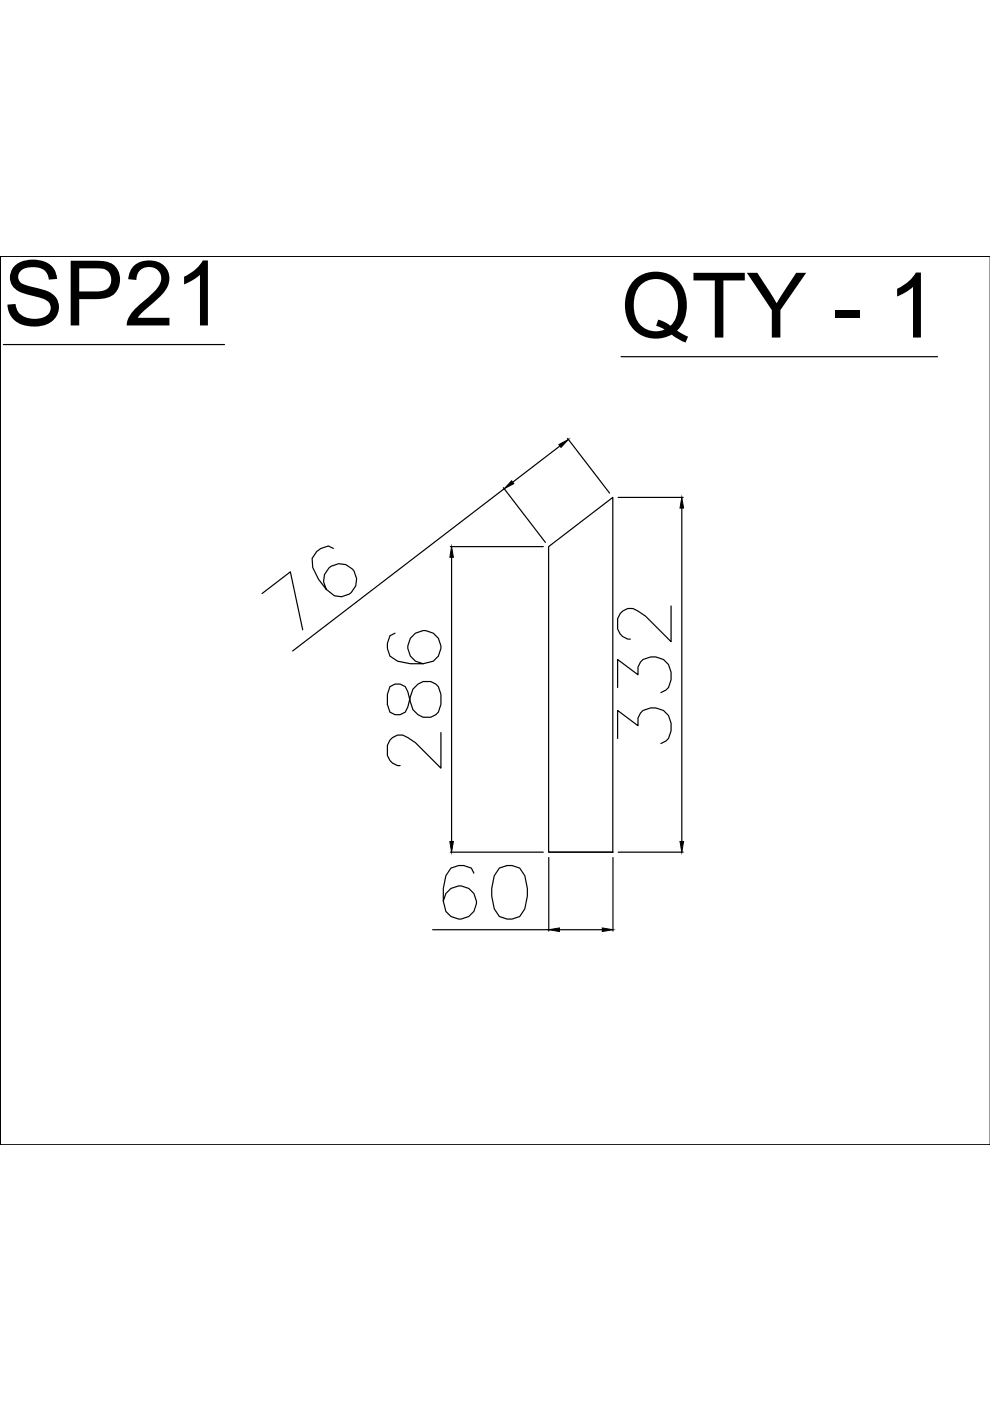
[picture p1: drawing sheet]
<svg xmlns="http://www.w3.org/2000/svg" width="210mm" height="297mm" viewBox="0 0 210 297" stroke-linecap="round" stroke-linejoin="round" font-family="sans-serif">
<defs><g id="words">
<g font-size="19.2">
<text x=".7" y="69">SP21</text>
<text x="131.7" y="71.6">QTY - 1</text>
</g>
</g></defs>
<!-- layer: 0 -->
<g fill="none" stroke="#000" stroke-width=".25">
<path d="M0 54.3h.1M0 54.3v188.5h210h-210v-188.5h210zM.7 73.1h46.9M131.7 75.6h67.1M118.7 94.6l-10 7.6M120.3 92.9l8.9 11.6M70.7 116.3l-1.1-.5-1.6 .5-.9 .7-.9 1.4 .1 1.9 1.2 2.5 1.7 2.1 1.7 1.4a3.5 3.5 0 0 0 4.7-3.2 3.5 3.5 0 0 0-4.4-3.5 3.5 3.5 0 0 0-2 5.3M95.5 115.9h19.7M95.7 118.2v60.2M106.7 103.4l8.9 11.6M106.9 103.6l-44.9 34.4M116.3 115.9l13.6-10.4v75.2h-13.6z"/>
<path d="M131.1 105.5h13.7M144.6 107.7v70.7M55.6 125.8l6-4.6 2.6 12.3M83.8 134.2l-1.1 .6-.6 1.6v1.1l.6 1.6 1.6 1.1 2.7 .5h2.7l2.2-.5a3.5 3.5 0 0 0 .3-5.7 3.5 3.5 0 0 0-5.5 1.4 3.5 3.5 0 0 0 3 4.8M142.3 128.5v7.5l-5.4-5.4-1.6-1a2.69 2.69 0 0 0-4.4 1.6v2.1a2.81 2.81 0 0 0 2.7 2.2M82.7 145.6l-.6 1.6v2.2l.6 1.6a2.3 2.3 0 0 0 3.8-1.1l.5-2.2a3.4 3.4 0 0 1 2.2-3.1 3.4 3.4 0 0 1 3.7 1l.6 1.6v2.2a2.97 2.97 0 0 1-1.8 2.5 2.97 2.97 0 0 1-3.1-.4l-1.1-1.1-1-3.7a2.3 2.3 0 0 0-3.8-1.1zM93.5 155.3v7.6l-5.4-5.4-1.6-1.1a2.7 2.7 0 0 0-4.4 1.6v2.2a2.81 2.81 0 0 0 2.7 2.1M130.9 156.6v-6l4.4 3.3a3.1 3.1 0 0 1 3.7-3.8 3.8 3.8 0 0 1 3.3 4.8l-.6 1.7-.5 .5-1.1 .5M130.9 145.8v-6l4.4 3.3a3.1 3.1 0 0 1 3.7-3.8 3.8 3.8 0 0 1 3.3 4.8l-.6 1.7-.5 .5-1.1 .6M91.7 197.1h24.7M95.5 180.7h19.7M100.5 185.1l-.6-1-1.6-.6h-1.1l-1.6 .6-1.1 1.6-.5 2.7v2.7l.5 2.1a3.5 3.5 0 0 0 5.7 .4 3.5 3.5 0 0 0-1.4-5.5 3.5 3.5 0 0 0-4.8 3"/>
<path d="M105.9 184.1l1.6-.6h1.1l1.6 .6 1.1 1.6 .5 2.7v1.6l-.5 2.7-1.1 1.6-1.6 .6h-1.1l-1.6-.6-1.1-1.6-.5-2.7v-1.6l.5-2.7zM116.4 180.7h13.6M116.4 181.8v15.6M118.6 197.1h9.1M130 181.8v15.6M131.1 180.7h13.7"/>
</g>
<path d="M118.5 94.3l2-1.1-1.6 1.7zM95.7 115.9l.4 2.3h-.7zM108.5 101.9l.4 .6-2 1.1zM144.6 105.5l.3 2.2h-.7zM95.4 178.4h.7l-.4 2.3zM144.2 178.4h.7l-.3 2.3zM116.4 197.1l2.2-.4v.8zM127.7 196.7l2.3 .4-2.3 .4z" fill="#000" stroke="#000" stroke-width=".21"/>
<use href="#words"/>
</svg>
